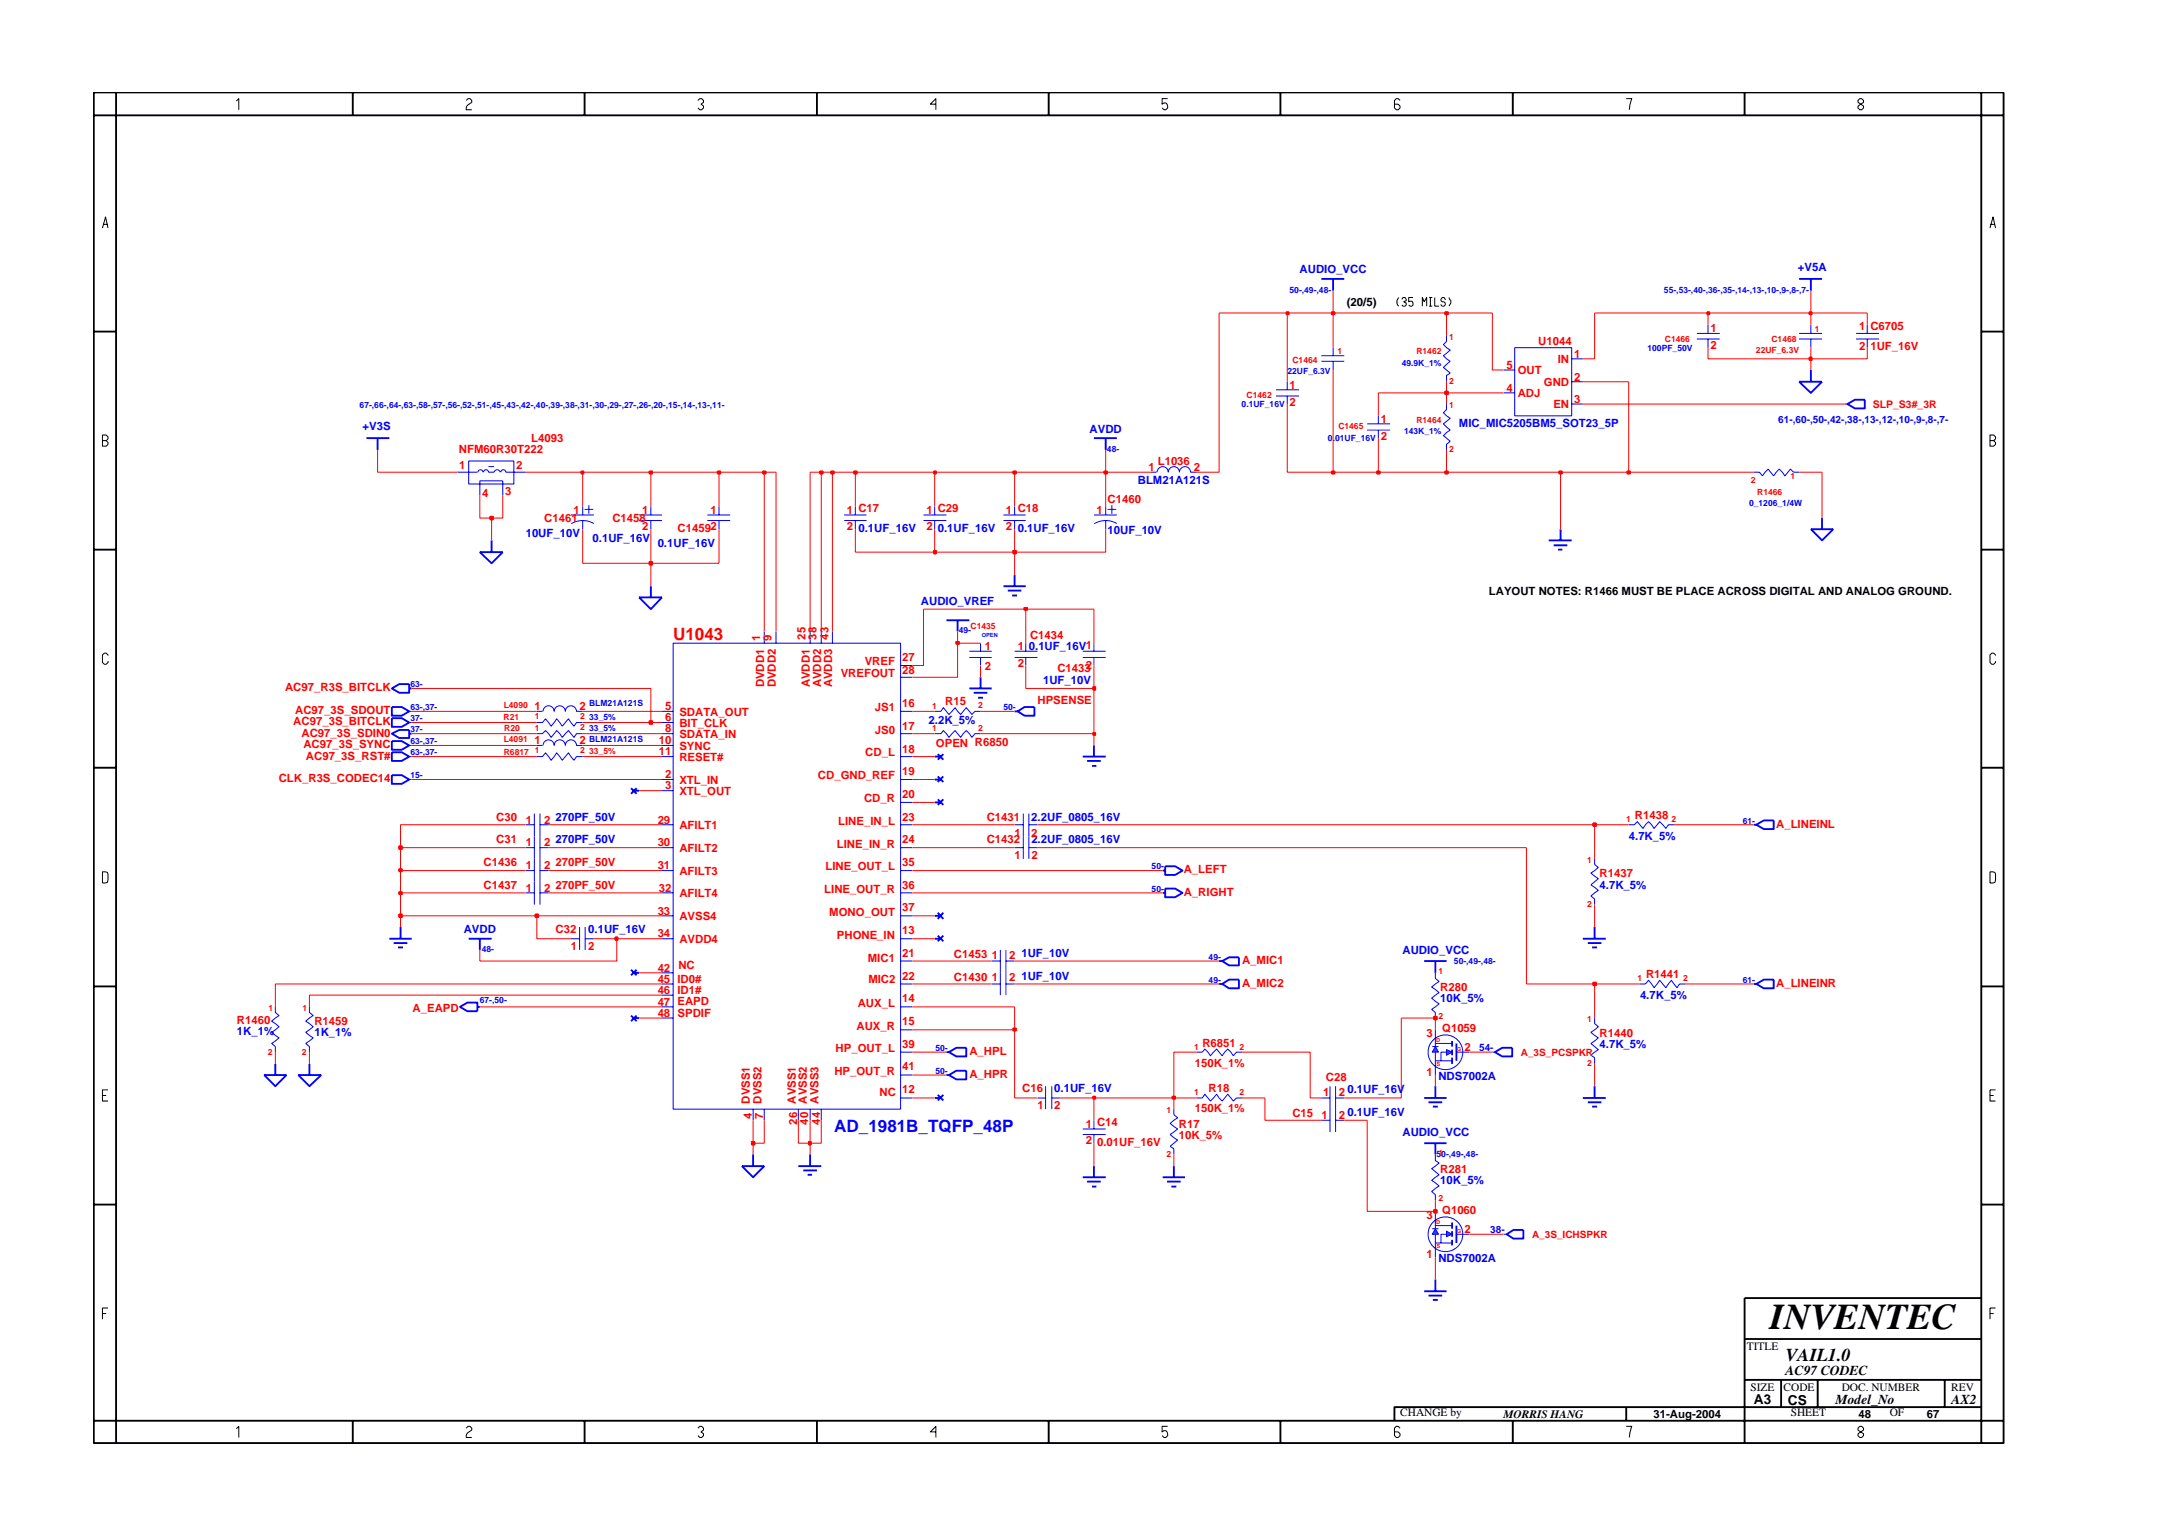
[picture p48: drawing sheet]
<svg xmlns="http://www.w3.org/2000/svg" width="297mm" height="210mm" viewBox="0 0 297 210" stroke-linecap="round" stroke-linejoin="round" font-family="sans-serif">
<defs><g id="words">
<text font-size="5" x="241.8" y="181.6">INVENTEC</text>
<text font-size="2.5" x="244" y="185.9">VAIL1.0</text>
<text font-size="2.3" fill="#f00" x="92" y="87.5">U1043</text>
<text font-size="2.3" fill="#00f" x="114" y="154.7">AD_1981B_TQFP_48P</text>
<g font-size="1.9">
<text x="239.6" y="191.9">A3</text>
<text x="244" y="187.9">AC97 CODEC</text>
<text x="244.3" y="192">CS</text>
<text x="250.8" y="191.9">Model_No</text>
<text x="266.6" y="191.9">AX2</text>
</g>
<g font-size="1.6" fill="#00f">
<text x="177.6" y="37.4">AUDIO_VCC</text>
<text x="245.6" y="37">+V5A</text>
<text x="49.5" y="58.8">+V3S</text>
<text x="148.9" y="59.1">AVDD</text>
<text x="199.3" y="58.3">MIC_MIC5205BM5_SOT23_5P</text>
<text x="155.5" y="66.1">BLM21A121S</text>
<text x="71.8" y="73.3">10UF_10V</text>
<text x="81" y="74.1">0.1UF_16V</text>
<text x="89.9" y="74.7">0.1UF_16V</text>
<text x="117.3" y="72.7">0.1UF_16V</text>
<text x="128.1" y="72.7">0.1UF_16V</text>
<text x="139.1" y="72.7">0.1UF_16V</text>
<text x="151.3" y="72.9">10UF_10V</text>
<text x="125.8" y="82.6">AUDIO_VREF</text>
<text x="140.6" y="88.8">0.1UF_16V1</text>
<text x="142.5" y="93.5">1UF_10V</text>
<text x="126.9" y="98.9">2.2K_5%</text>
<text x="75.9" y="112.2">270PF_50V</text>
<text x="140.9" y="112.2">2.2UF_0805_16V</text>
<text x="75.9" y="115.2">270PF_50V</text>
<text x="140.9" y="115.2">2.2UF_0805_16V</text>
<text x="222.6" y="114.7">4.7K_5%</text>
<text x="218.6" y="121.4">4.7K_5%</text>
<text x="63.4" y="127.5">AVDD</text>
<text x="80.4" y="127.5">0.1UF_16V</text>
<text x="139.6" y="130.8">1UF_10V</text>
<text x="191.6" y="130.4">AUDIO_VCC</text>
<text x="139.6" y="133.9">1UF_10V</text>
<text x="196.8" y="136.9">10K_5%</text>
<text x="224.1" y="136.5">4.7K_5%</text>
<text x="32.4" y="141.5">1K_1%</text>
<text x="43" y="141.6">1K_1%</text>
<text x="218.6" y="143.2">4.7K_5%</text>
<text x="144" y="149.2">0.1UF_16V</text>
<text x="184.1" y="149.4">0.1UF_16V</text>
<text x="196.5" y="147.6">NDS7002A</text>
<text x="184.1" y="152.5">0.1UF_16V</text>
<text x="191.6" y="155.3">AUDIO_VCC</text>
<text x="196.8" y="161.8">10K_5%</text>
<text x="196.5" y="172.5">NDS7002A</text>
</g>
<g font-size="1.6">
<text x="184" y="41.8">(20/5)</text>
<text x="203.4" y="81.4">LAYOUT NOTES: R1466 MUST BE PLACE ACROSS DIGITAL AND ANALOG GROUND.</text>
<text x="238.7" y="184.4">TITLE</text>
<text x="239.2" y="190">SIZE</text>
<text x="243.7" y="190">CODE</text>
<text x="251.6" y="190">DOC. NUMBER</text>
<text x="266.6" y="190">REV</text>
<text x="191.3" y="193.5">CHANGE by</text>
<text x="205.4" y="193.7">MORRIS HANG</text>
<text x="225.9" y="193.7">31-Aug-2004</text>
<text x="244.7" y="193.5">SHEET</text>
<text x="253.9" y="193.7">48</text>
<text x="258.2" y="193.5">OF</text>
<text x="263.3" y="193.7">67</text>
</g>
<g font-size="1.6" fill="#f00">
<text x="210.2" y="47.1">U1044</text>
<text x="233.7" y="45.3">1</text>
<text x="233.7" y="47.7">2</text>
<text x="254" y="45.1">1 C6705</text>
<text x="254" y="47.9">2</text>
<text x="255.6" y="47.9">1UF_16V</text>
<text x="176.2" y="53.1">1</text>
<text x="205.9" y="50.4">5</text>
<text x="205.9" y="53.5">4</text>
<text x="207.4" y="51.1">OUT</text>
<text x="211" y="52.7">GND</text>
<text x="212.8" y="49.6">IN</text>
<text x="215.1" y="52">2</text>
<text x="215.1" y="48.9">1</text>
<text x="176.2" y="55.5">2</text>
<text x="188.6" y="57.8">1</text>
<text x="207.4" y="54.3">ADJ</text>
<text x="212.2" y="55.8">EN</text>
<text x="215.1" y="55">3</text>
<text x="62.7" y="61.9">NFM60R30T222</text>
<text x="62.7" y="64.1">1</text>
<text x="70.5" y="64.1">2</text>
<text x="72.6" y="60.4">L4093</text>
<text x="156.9" y="64.4">1</text>
<text x="158.2" y="63.6">L1036</text>
<text x="163.1" y="64.4">2</text>
<text x="188.6" y="60.1">2</text>
<text x="65.9" y="67.9">4</text>
<text x="69" y="67.6">3</text>
<text x="74.4" y="71.4">C1461</text>
<text x="78.3" y="70.2">1</text>
<text x="83.7" y="71.4">C1458</text>
<text x="87.7" y="70.2">1</text>
<text x="97.1" y="70.2">1</text>
<text x="115.7" y="70.2">1 C17</text>
<text x="126.6" y="70.2">1 C29</text>
<text x="137.4" y="70.2">1 C18</text>
<text x="149.8" y="70.2">1</text>
<text x="151.3" y="68.8">C1460</text>
<text x="87.7" y="72.5">2</text>
<text x="92.6" y="72.7">C14592</text>
<text x="115.7" y="72.5">2</text>
<text x="126.6" y="72.5">2</text>
<text x="137.4" y="72.5">2</text>
<text x="103.9" y="87.6" transform="rotate(-90 103.9 87.6)">1</text>
<text x="105.4" y="87.6" transform="rotate(-90 105.4 87.6)">9</text>
<text x="110.1" y="87.4" transform="rotate(-90 110.1 87.4)">25</text>
<text x="111.6" y="87.4" transform="rotate(-90 111.6 87.4)">38</text>
<text x="113.2" y="87.4" transform="rotate(-90 113.2 87.4)">43</text>
<text x="134.6" y="88.8">1</text>
<text x="139.1" y="88.8">1</text>
<text x="140.7" y="87.3">C1434</text>
<text x="39" y="94.5">AC97_R3S_BITCLK</text>
<text x="104.4" y="93.9" transform="rotate(-90 104.4 93.9)">DVDD1</text>
<text x="106" y="93.9" transform="rotate(-90 106 93.9)">DVDD2</text>
<text x="110.7" y="93.9" transform="rotate(-90 110.7 93.9)">AVDD1</text>
<text x="112.2" y="93.9" transform="rotate(-90 112.2 93.9)">AVDD2</text>
<text x="113.7" y="93.9" transform="rotate(-90 113.7 93.9)">AVDD3</text>
<text x="114.9" y="92.5">VREFOUT</text>
<text x="118.1" y="90.9">VREF</text>
<text x="123.3" y="90.4">27</text>
<text x="123.3" y="92.1">28</text>
<text x="134.6" y="91.5">2</text>
<text x="139.1" y="91.2">2</text>
<text x="144.5" y="91.8">C1433</text>
<text x="148.4" y="91.4">2</text>
<text x="40.1" y="99.1">AC97_3S_BITCLK</text>
<text x="40.3" y="97.5">AC97_3S_SDOUT</text>
<text x="41.2" y="100.7">AC97_3S_SDIN0</text>
<text x="73" y="97">1</text>
<text x="73" y="101.7">1</text>
<text x="79.2" y="97">2</text>
<text x="79.2" y="101.7">2</text>
<text x="90" y="101.7">10</text>
<text x="90.9" y="98.6">6</text>
<text x="90.9" y="100.1">8</text>
<text x="90.9" y="97">5</text>
<text x="92.8" y="99.3">BIT_CLK</text>
<text x="92.8" y="100.8">SDATA_IN</text>
<text x="92.8" y="97.8">SDATA_OUT</text>
<text x="119.5" y="100.3">JS0</text>
<text x="119.5" y="97.2">JS1</text>
<text x="123.3" y="99.7">17</text>
<text x="123.3" y="96.6">16</text>
<text x="129.2" y="96.3">R15</text>
<text x="141.8" y="96.2">HPSENSE</text>
<text x="38.1" y="106.9">CLK_R3S_CODEC14</text>
<text x="41.5" y="102.3">AC97_3S_SYNC</text>
<text x="41.8" y="103.8">AC97_3S_RST#</text>
<text x="90" y="103.2">11</text>
<text x="90.9" y="106.4">2</text>
<text x="90.9" y="107.9">3</text>
<text x="92.8" y="104">RESET#</text>
<text x="92.8" y="102.4">SYNC</text>
<text x="92.8" y="107.1">XTL_IN</text>
<text x="111.8" y="106.5">CD_GND_REF</text>
<text x="118.2" y="103.4">CD_L</text>
<text x="123.3" y="105.9">19</text>
<text x="123.3" y="102.8">18</text>
<text x="127.9" y="102">OPEN R6850</text>
<text x="67.8" y="112.2">C30</text>
<text x="71.8" y="112.5">1</text>
<text x="74.4" y="112.5">2</text>
<text x="89.9" y="112.5">29</text>
<text x="92.8" y="113.3">AFILT1</text>
<text x="92.8" y="108.6">XTL_OUT</text>
<text x="114.5" y="112.7">LINE_IN_L</text>
<text x="118.1" y="109.6">CD_R</text>
<text x="123.3" y="112.2">23</text>
<text x="123.3" y="109">20</text>
<text x="134.8" y="112.2">C1431</text>
<text x="223.4" y="111.9">R1438</text>
<text x="242.7" y="113.1">A_LINEINL</text>
<text x="66.1" y="118.3">C1436</text>
<text x="67.8" y="115.2">C31</text>
<text x="71.8" y="118.7">1</text>
<text x="71.8" y="115.7">1</text>
<text x="74.4" y="118.7">2</text>
<text x="74.4" y="115.7">2</text>
<text x="75.9" y="118.3">270PF_50V</text>
<text x="89.9" y="115.7">30</text>
<text x="89.9" y="118.7">31</text>
<text x="92.8" y="116.4">AFILT2</text>
<text x="92.8" y="119.5">AFILT3</text>
<text x="112.8" y="118.9">LINE_OUT_L</text>
<text x="114.3" y="115.8">LINE_IN_R</text>
<text x="123.3" y="115.2">24</text>
<text x="123.3" y="118.3">35</text>
<text x="134.8" y="115.2">C1432</text>
<text x="138.6" y="114.3">1</text>
<text x="138.6" y="117.4">1</text>
<text x="140.9" y="114.3">2</text>
<text x="140.9" y="117.4">2</text>
<text x="161.7" y="119.3">A_LEFT</text>
<text x="218.6" y="119.9">R1437</text>
<text x="66.1" y="121.5">C1437</text>
<text x="71.8" y="121.8">1</text>
<text x="74.4" y="121.8">2</text>
<text x="75.9" y="121.5">270PF_50V</text>
<text x="89.9" y="125">33</text>
<text x="90" y="121.8">32</text>
<text x="92.8" y="125.7">AVSS4</text>
<text x="92.8" y="122.6">AFILT4</text>
<text x="112.6" y="122">LINE_OUT_R</text>
<text x="113.3" y="125.1">MONO_OUT</text>
<text x="123.3" y="121.5">36</text>
<text x="123.3" y="124.5">37</text>
<text x="161.7" y="122.4">A_RIGHT</text>
<text x="75.9" y="127.5">C32</text>
<text x="78" y="129.8">1</text>
<text x="80.4" y="129.8">2</text>
<text x="89.9" y="128">34</text>
<text x="92.8" y="128.9">AVDD4</text>
<text x="114.3" y="128.3">PHONE_IN</text>
<text x="118.6" y="131.4">MIC1</text>
<text x="123.3" y="130.8">21</text>
<text x="123.3" y="127.6">13</text>
<text x="130.3" y="130.9">C1453</text>
<text x="135.5" y="131">1</text>
<text x="137.9" y="131">2</text>
<text x="169.7" y="131.7">A_MIC1</text>
<text x="89.9" y="137.4">47</text>
<text x="89.9" y="134.3">45</text>
<text x="89.9" y="135.8">46</text>
<text x="89.9" y="132.8">42</text>
<text x="92.6" y="137.4">EAPD</text>
<text x="92.6" y="134.3">ID0#</text>
<text x="92.6" y="135.8">ID1#</text>
<text x="92.7" y="132.5">NC</text>
<text x="117.2" y="137.6">AUX_L</text>
<text x="118.6" y="134.3">MIC2</text>
<text x="123.3" y="137">14</text>
<text x="123.3" y="133.9">22</text>
<text x="130.3" y="134.1">C1430</text>
<text x="135.5" y="134.1">1</text>
<text x="137.9" y="134.1">2</text>
<text x="169.7" y="134.9">A_MIC2</text>
<text x="196.8" y="135.5">R280</text>
<text x="224.9" y="133.7">R1441</text>
<text x="242.7" y="134.9">A_LINEINR</text>
<text x="32.4" y="140">R1460</text>
<text x="43" y="140.1">R1459</text>
<text x="56.4" y="138.3">A_EAPD</text>
<text x="89.9" y="139">48</text>
<text x="92.6" y="138.9">SPDIF</text>
<text x="114.2" y="143.8">HP_OUT_L</text>
<text x="117" y="140.7">AUX_R</text>
<text x="123.3" y="140.1">15</text>
<text x="123.3" y="143.2">39</text>
<text x="164.3" y="143">R6851</text>
<text x="194.9" y="141.7">3</text>
<text x="197" y="141.1">Q1059</text>
<text x="200.1" y="143.6">2</text>
<text x="218.6" y="141.7">R1440</text>
<text x="114" y="146.9">HP_OUT_R</text>
<text x="120.2" y="149.8">NC</text>
<text x="123.3" y="149.4">12</text>
<text x="123.3" y="146.3">41</text>
<text x="132.4" y="144.2">A_HPL</text>
<text x="132.4" y="147.3">A_HPR</text>
<text x="139.7" y="149.2">C16</text>
<text x="163.2" y="145.8">150K_1%</text>
<text x="165.1" y="149.2">R18</text>
<text x="180.8" y="149.8">1</text>
<text x="181.2" y="147.7">C28</text>
<text x="182.9" y="149.8">2</text>
<text x="194.9" y="147">1</text>
<text x="102.5" y="150.8" transform="rotate(-90 102.5 150.8)">DVSS1</text>
<text x="102.7" y="152.9" transform="rotate(-90 102.7 152.9)">4</text>
<text x="104.1" y="150.8" transform="rotate(-90 104.1 150.8)">DVSS2</text>
<text x="104.3" y="152.9" transform="rotate(-90 104.3 152.9)">7</text>
<text x="108.7" y="150.8" transform="rotate(-90 108.7 150.8)">AVSS1</text>
<text x="108.9" y="153.7" transform="rotate(-90 108.9 153.7)">26</text>
<text x="110.2" y="150.8" transform="rotate(-90 110.2 150.8)">AVSS2</text>
<text x="110.4" y="153.7" transform="rotate(-90 110.4 153.7)">40</text>
<text x="111.9" y="150.8" transform="rotate(-90 111.9 150.8)">AVSS3</text>
<text x="112" y="153.7" transform="rotate(-90 112 153.7)">44</text>
<text x="141.8" y="151.6">1</text>
<text x="144" y="151.6">2</text>
<text x="148.4" y="154.1">1 C14</text>
<text x="161.1" y="155.6">10K_5%</text>
<text x="161.1" y="154.1">R17</text>
<text x="163.2" y="152">150K_1%</text>
<text x="176.6" y="152.7">C15</text>
<text x="180.5" y="152.9">1</text>
<text x="182.9" y="152.9">2</text>
<text x="148.4" y="156.4">2</text>
<text x="149.9" y="156.6">0.01UF_16V</text>
<text x="196.8" y="160.3">R281</text>
<text x="194.9" y="166.6">3</text>
<text x="197" y="166">Q1060</text>
<text x="194.9" y="171.9">1</text>
<text x="200.1" y="168.5">2</text>
</g>
<g font-size="1.4" fill="#00f">
<text x="243" y="57.8">61-,60-,50-,42-,38-,13-,12-,10-,9-,8-,7-</text>
<text x="202.1" y="143.6">54-</text>
<text x="203.6" y="168.5">38-</text>
</g>
<g font-size="1.4" fill="#f00">
<text x="255.9" y="55.7">SLP_S3#_3R</text>
<text x="207.8" y="144.3">A_3S_PCSPKR</text>
<text x="209.3" y="169.2">A_3S_ICHSPKR</text>
</g>
<g font-size="1.2" fill="#00f">
<text x="176.2" y="40">50-,49-,48-</text>
<text x="227.4" y="40">55-,53-,40-,36-,35-,14-,13-,10-,9-,8-,7-</text>
<text x="225.1" y="47.9">100PF_50V</text>
<text x="175.9" y="51.2">22UF_6.3V</text>
<text x="191.5" y="50">49.9K_1%</text>
<text x="49.1" y="55.7">67-,66-,64-,63-,58-,57-,56-,52-,51-,45-,43-,42-,40-,39-,38-,31-,30-,29-,27-,26-,20-,15-,14-,13-,11-</text>
<text x="169.6" y="55.6">0.1UF_16V</text>
<text x="191.8" y="59.3">143K_1%</text>
<text x="151.2" y="61.7">48-</text>
<text x="181.4" y="60.3">0.01UF_16V</text>
<text x="239" y="69.1">0_1206_1/4W</text>
<text x="131" y="86.6">49-</text>
<text x="56.1" y="93.9">63-</text>
<text x="56.1" y="98.6">37-</text>
<text x="56.1" y="97">63-,37-</text>
<text x="56.1" y="101.7">63-,37-</text>
<text x="56.1" y="100.1">37-</text>
<text x="80.5" y="96.5">BLM21A121S</text>
<text x="80.5" y="101.4">BLM21A121S</text>
<text x="80.5" y="99.9">33_5%</text>
<text x="80.5" y="98.4">33_5%</text>
<text x="137.1" y="97">50-</text>
<text x="56.1" y="106.4">15-</text>
<text x="56.1" y="103.2">63-,37-</text>
<text x="238.1" y="112.5">61-</text>
<text x="157.3" y="118.7">50-</text>
<text x="157.3" y="121.8">50-</text>
<text x="65.8" y="130.1">48-</text>
<text x="165.1" y="131.2">49-</text>
<text x="198.7" y="131.7">50-,49-,48-</text>
<text x="65.6" y="137.1">67-,50-</text>
<text x="165.1" y="134.3">49-</text>
<text x="238.1" y="134.3">61-</text>
<text x="127.8" y="143.6">50-</text>
<text x="127.8" y="146.7">50-</text>
<text x="196.3" y="158.1">50-,49-,48-</text>
</g>
<g font-size="1.2" fill="#f00">
<text x="198" y="46.4">1</text>
<text x="227.5" y="46.8">C1466</text>
<text x="242" y="46.8">C1468</text>
<text x="248" y="45.3">1</text>
<text x="176.6" y="49.6">C1464</text>
<text x="182.8" y="48.4">1</text>
<text x="193.5" y="48.4">R1462</text>
<text x="198" y="52.5">2</text>
<text x="239.9" y="48.3">22UF_6.3V</text>
<text x="170.3" y="54.4">C1462</text>
<text x="182.9" y="58.7">C1465</text>
<text x="193.5" y="57.8">R1464</text>
<text x="198" y="55.8">1</text>
<text x="198" y="61.8">2</text>
<text x="239.2" y="66">2</text>
<text x="244.7" y="65.5">1</text>
<text x="240.1" y="67.7">R1466</text>
<text x="132.6" y="86">C1435</text>
<text x="68.8" y="98.4">R21</text>
<text x="68.8" y="96.8">L4090</text>
<text x="68.8" y="101.4">L4091</text>
<text x="68.9" y="99.9">R20</text>
<text x="73.1" y="98.2">1</text>
<text x="73.1" y="99.8">1</text>
<text x="79.3" y="98.2">2</text>
<text x="79.3" y="99.8">2</text>
<text x="127.4" y="99.9">1</text>
<text x="127.4" y="96.9">1</text>
<text x="133.6" y="99.9">2</text>
<text x="133.6" y="96.8">2</text>
<text x="68.8" y="103.1">R6817</text>
<text x="73.1" y="102.9">1</text>
<text x="79.3" y="102.9">2</text>
<text x="80.5" y="103.1">33_5%</text>
<text x="222.2" y="112.4">1</text>
<text x="228.4" y="112.4">2</text>
<text x="216.9" y="118">1</text>
<text x="216.9" y="124">2</text>
<text x="196.5" y="133.1">1</text>
<text x="223.7" y="134.1">1</text>
<text x="230" y="134.1">2</text>
<text x="36.7" y="138.1">1</text>
<text x="41.3" y="138.1">1</text>
<text x="163.2" y="143.4">1</text>
<text x="169.4" y="143.4">2</text>
<text x="196.5" y="139.3">2</text>
<text x="216.9" y="139.7">1</text>
<text x="36.6" y="144.2">2</text>
<text x="41.3" y="144.2">2</text>
<text x="163.2" y="149.7">1</text>
<text x="169.4" y="149.6">2</text>
<text x="216.9" y="145.7">2</text>
<text x="159.4" y="152.1">1</text>
<text x="159.4" y="158.2">2</text>
<text x="196.5" y="158">1</text>
<text x="196.5" y="164.2">2</text>
</g>
<text font-size=".8" fill="#00f" x="134.1" y="87.1">OPEN</text>
<g font-size=".8" fill="#f00">
<text x="196.2" y="142.5">D</text>
<text x="199.1" y="143.6">G</text>
<text x="196.3" y="145.7">S</text>
<text x="196.2" y="167.3">D</text>
<text x="196.3" y="170.5">S</text>
<text x="199.1" y="168.4">G</text>
</g>
</g></defs>
<g fill="none" stroke="#00f" stroke-width=".14">
<path d="M174.4 53.3h3.1M174.4 54.1h3.1M175.9 52.2v1.1M175.9 54.1v1.1M180.5 48.6h3.2M180.5 49.4h3.2M182.1 47.5v1.1M182.1 49.4v1.2M197.6 55.2v.8l-.4 .4 .9 .8-.9 .7 .9 .9-.9 .7 .9 .8-.5 .4v.8M205.4 50.6h1.6M205.4 53.7h1.6M207 47.5h7.7v9.3h-7.7z"/>
<path d="M214.7 49h1.6M214.7 52.2h1.6M214.7 55.2h1.6M245.8 45.6h3.1M245.8 46.3h3.1M247.4 44.4v1.2M247.4 46.3v1.2M253.6 45.6h3.1M253.6 46.3h3.1M255.1 44.4v1.2M255.1 46.3v1.2M62.5 64.5h2.7"/>
<path d="M64 63h6.2v3.1h-6.2zM65.3 64.5a.34 .34 0 0 1 .3-.3 .34 .34 0 0 1 .4 .3M65.6 67.7v-2h3.1v2M66.1 64.5a.34 .34 0 0 1 .3-.3 .34 .34 0 0 1 .3 .3h.8M66.7 63.8h.8M67.5 64.5a.42 .42 0 0 1 .4-.3 .42 .42 0 0 1 .4 .3M68.4 64.5a.34 .34 0 0 1 .4-.3 .34 .34 0 0 1 .3 .3h2.7M96.6 70.4h3.2M96.6 71.1h3.2M98.2 69.2v1.2M98.2 71.1v1.2M115.3 70.4h3.1"/>
<path d="M115.3 71.1h3.1M116.9 69.2v1.2M116.9 71.1v1.2M239.6 64.5h.8l.4 .5 .8-.9 .7 .9 .8-.9 .8 .9 .7-.9 .5 .4h.7M55.9 97.2h.3M55.9 98.7h.3M73.3 97.2h.8M74.2 97.2a.76 .76 0 0 1 .8-.8 .76 .76 0 0 1 .7 .8 .76 .76 0 0 1 .8-.8 .76 .76 0 0 1 .7 .8 .76 .76 0 0 1 .8-.8 .76 .76 0 0 1 .8 .8h.8M132.4 89h3.1M132.4 89.8h3.1M134 87.9v1.1M134 89.8v1.1"/>
<path d="M138.6 89h3.2M138.6 89.8h3.2M140.2 87.9v1.1M140.2 89.8v1.1M55.9 101.9h.3M55.9 103.4h.3M55.9 106.5h.3M71.8 115.8h1.2M71.8 119h1.2M73 114.3v6.2M73.3 100.3h.8l.4-.5 .8 1 .8-1 .7 1 .9-1 .7 1 .4-.5h.8M73.3 103.4h.8l.4-.5 .8 1 .8-1 .7 1 .9-1 .7 1 .4-.5h.8"/>
<path d="M73.3 101.9h.8M73.8 115.8h1.2M73.8 114.3v6.2M73.8 119h1.2M74.2 101.9a.76 .76 0 0 1 .8-.8 .76 .76 0 0 1 .7 .8 .76 .76 0 0 1 .8-.8 .76 .76 0 0 1 .7 .8 .76 .76 0 0 1 .8-.8 .76 .76 0 0 1 .8 .8h.8M127.7 100.3h.9l.3-.5 .8 1 .8-1 .8 1 .7-1 .8 1 .4-.5h.8M138.6 115.8h1.2M138.6 112.7h1.2M139.8 111.2v6.2M140.6 115.8h1.2M140.6 111.2v6.2M140.6 112.7h1.2"/>
<path d="M217.9 117.4v.7l.5 .4-1 .8 1 .8-1 .8 1 .8-1 .7 .5 .5v.7M37.6 137.6v.8l.5 .4-1 .7 1 .8-1 .8 1 .7-1 .8 .5 .4v.8M42.3 137.6v.8l.5 .4-1 .7 1 .8-1 .8 1 .7-1 .8 .5 .4v.8M135.5 134.5h1.2M135.5 131.3h1.2M136.7 129.8v6.2M137.4 134.5h1.2M137.4 129.8v6.2M137.4 131.3h1.2M196.1 132.9v.8l.5 .4-1 .8 1 .8-1 .7 1 .8-1 .7 .5 .5v.7M141.8 150h1.1M142.9 148.4v3.2"/>
<path d="M143.7 150h1.1M143.7 148.4v3.2M147.9 154.3h3.2M147.9 155h3.2M149.5 153.1v1.2M149.5 155v1.2M160.4 151.6v.7l.5 .5-1 .7 1 .8-1 .7 1 .8-1 .8 .5 .4v.7M199 168.7h1.8M205.4 168.7h.5"/>
</g>
<g fill="none" stroke="#00f" stroke-width=".25">
<path d="M180.5 38.1h3.2M182.1 38.1v1.6M245.8 38.1h3.1M247.4 38.1v1.6M50.1 59.9h3.1M51.6 59.9v1.6M149.5 59.9h3.1M151.1 59.9v1.6M245.8 52.2h3.1l-1.5 1.5zM247.4 50.6v1.6M211.6 73.8h3.1M212.3 74.5h1.9"/>
<path d="M212.9 75.1h.6M213.2 72.3v1.5M247.4 72.3h3.1l-1.6 1.5zM248.9 70.8v1.5M53.5 98.1h1.4l1 .6-1 .6h-1.4zM53.5 96.6h1.4l1 .6-1 .6h-1.4zM129.3 84.8h3.1M130.8 84.8v1.5M132.4 94.1h3.1M133 94.7h1.9M133.6 95.3h.7M134 92.6v1.5"/>
<path d="M138.6 97.2h.5M139.1 97.2l.9-.6h1.3v1.2h-1.3zM53.5 101.3h1.4l1 .6-1 .6h-1.4zM53.5 102.8h1.4l1 .6-1 .6h-1.4zM53.5 105.9h1.4l1 .6-1 .6h-1.4zM86.2 107.7l.8 .8M86.6 108h.7M87 107.7l-.8 .8M127.7 103.4h.9M128.1 103.1l.8 .7M128.9 103.1l-.8 .7M239.6 112.7h.4"/>
<path d="M240 112.7l1-.6h1.3v1.2h-1.3zM62.9 137.6l1-.6h1.3v1.2h-1.3zM64 128.3h3.2M65.2 137.6h.4M65.6 128.3v1.5M158.9 122h.3M159.2 121.4h1.4l1 .6-1 .6h-1.4zM194.6 131.3h3M196.1 131.3v1.6M127.7 150h.9M128.1 149.6l.8 .8M128.9 149.6l-.8 .8"/>
<path d="M129.3 146.9h.4M129.3 143.8h.4M129.7 146.9l1-.6h1.3v1.2h-1.3zM129.7 143.8l1-.6h1.3v1.2h-1.3zM149.5 159.4v1.5M160.4 159.4v1.5M194.6 150h3M194.6 156.2h3M195.2 150.6h1.8M195.8 151.2h.7M196.1 148.4v1.6M196.1 156.2v1.5"/>
<path d="M216.3 150h3.1M216.9 150.6h1.9M217.5 151.2h.7M217.9 148.4v1.6M147.9 160.9h3.2M148.5 161.5h1.9M149.2 162.2h.6M158.9 160.9h3M159.5 161.5h1.8M160 162.2h.7M194.6 176.5h3M195.2 177.1h1.8"/>
<path d="M195.8 177.6h.7M196.1 174.9v1.6M199 167.5v2.4M205.9 168.7l.9-.6h1.3v1.2h-1.3z"/>
</g>
<path d="M196.1 167.9l.4 .8h-.8z" fill-rule="evenodd" fill="#3c3cc8" stroke="#00f" stroke-width=".14"/>
<path d="M195.7 167.9h.8" fill="none" stroke="#00f" stroke-width=".14"/>
<path d="M197.6 168.2l.8 .5-.8 .3z" fill-rule="evenodd" fill="#3c3cc8" stroke="#00f" stroke-width=".14"/>
<g fill="none" stroke="#00f" stroke-width=".25">
<path d="M252.4 55.2l1-.6h1.4v1.2h-1.4zM127.7 128.3h.9M127.7 125.2h.9M128.1 127.9l.8 .7M128.1 124.7l.8 .9M128.9 127.9l-.8 .7M128.9 124.7l-.8 .9M101.4 159.4h3l-1.5 1.5zM102.9 157.7v1.7M199 142.6v2.4M198.4 167.1v.8M198.4 168.2v.8"/>
<path d="M198.4 169.4v.8"/>
</g>
<g fill="none" stroke="#00f" stroke-width=".14">
<path d="M252.1 55.2h.3M78 128.3h1.2M79.2 126.7v3.1M80 128.3h1.1M80 126.7v3.1M199 143.8h1.8M196.1 169.9h2.3M196.1 167.5h2.3M196.1 165.5v2.4M196.1 168.7v3.1M197.6 168.7h-.7v1.2"/>
<circle cx="197.5" cy="168.7" r="2.37"/>
</g>
<path d="M196.1 143l.4 .8h-.8z" fill-rule="evenodd" fill="#3c3cc8" stroke="#00f" stroke-width=".14"/>
<path d="M195.7 143h.8" fill="none" stroke="#00f" stroke-width=".14"/>
<path d="M197.6 143.4l.8 .4-.8 .4z" fill-rule="evenodd" fill="#3c3cc8" stroke="#00f" stroke-width=".14"/>
<g fill="none" stroke="#00f" stroke-width=".25">
<path d="M65.6 75.5h3.1l-1.5 1.5zM67.2 73.8v1.7M138.6 78.6v1.5M53.5 94.1l1.1-.6h1.3v1.2h-1.3zM55.9 94.1h.3M87.3 81.6h3.2l-1.6 1.6zM88.9 80.1v1.5M137.1 80.1h3.1M137.7 80.7h1.9M138.3 81.4h.7M53.5 100.3l1.1-.5h1.3v1.1h-1.3zM55.9 100.3h.3"/>
<path d="M127.7 109.7h.9M127.7 106.5h.9M128.1 109.2l.8 .8M128.1 106.1l.8 .8M128.9 109.2l-.8 .8M128.9 106.1l-.8 .8M147.9 103.4h3.2M148.5 104h1.9M149.2 104.7h.6M149.5 101.9v1.5M158.9 119h.3M159.2 118.4h1.4l1 .6-1 .6h-1.4z"/>
<path d="M53.2 128.3h3M53.8 128.9h1.9M54.4 129.5h.7M54.7 126.7v1.6M86.2 132.5l.8 .8M86.2 138.8l.8 .7M86.6 132.9h.7M86.6 139.1h.7M87 132.5l-.8 .8M87 138.8l-.8 .7M166.6 134.5h.4M166.6 131.3h.4"/>
<path d="M167 134.5l.9-.6h1.4v1.2h-1.4zM167 131.3l.9-.5h1.4v1.1h-1.4zM216.3 128.3h3.1M216.9 128.9h1.9M217.5 129.5h.7M217.9 126.7v1.6M239.6 134.5h.4M240 134.5l1-.6h1.3v1.2h-1.3zM36.1 146.9h3l-1.5 1.5zM37.6 145.4v1.5M40.8 146.9h3.1l-1.6 1.5zM42.3 145.4v1.5"/>
<path d="M109.1 159.4h3.1M109.8 159.9h1.8M110.7 157.7v1.7M198.4 142.3v.7M198.4 143.4v.8M198.4 144.5v.9M204.2 143.8l1.1-.6h1.3v1.2h-1.3zM110.3 160.5h.6"/>
</g>
<g fill="none" stroke="#00f" stroke-width=".14">
<path d="M186.8 57.9h3.1M186.8 58.8h3.1M188.3 56.8v1.1M188.3 58.8v1.1M197.6 45.9v.8l-.4 .4 .9 .8-.9 .7 .9 .8-.9 .8 .9 .8-.5 .3v.9M231.8 45.6h3.2M231.8 46.3h3.2M233.4 44.4v1.2M233.4 46.3v1.2M78 70.4h3.1M79.6 69.2v1.2M79.6 71.1v1.2"/>
<path d="M79.9 69.6h1.2M80.5 69v1.2M81.1 71.5a3 3 0 0 0-3.1 .1M87.3 70.4h3.2M87.3 71.1h3.2M88.9 69.2v1.2M88.9 71.1v1.2M126.2 70.4h3.1M126.2 71.1h3.1M127.7 69.2v1.2M127.7 71.1v1.2M137.1 70.4h3.1"/>
<path d="M137.1 71.1h3.1M138.6 69.2v1.2M138.6 71.1v1.2M149.5 70.4h3.1M151.1 69.2v1.2M151.1 71.1v1.2M151.3 69.6h1.2M151.9 69v1.2M152.6 71.5a3 3 0 0 0-3.1 .1M157.3 64.5h.7M158.1 64.5a.76 .76 0 0 1 .8-.7 .76 .76 0 0 1 .7 .7 .76 .76 0 0 1 .8-.7 .76 .76 0 0 1 .7 .7 .76 .76 0 0 1 .8-.7 .76 .76 0 0 1 .8 .7h.8M73.3 98.7h.8l.4-.5 .8 1 .8-1 .7 1 .9-1 .7 1 .4-.5h.8"/>
<path d="M90.5 98.7h1.5M90.5 97.2h1.5M92 87.9h31v63.7h-31zM104.4 86.3v1.6M106 86.3v1.6M110.7 86.3v1.6M112.2 86.3v1.6M113.7 86.3v1.6M123 97.2h1.7M123 90.9h1.7M123 92.6h1.7M127.7 97.2h.9l.3-.5 .8 .9 .8-.9 .8 .9 .7-.9 .8 .9 .4-.4h.8"/>
<path d="M147.9 89h3.2M147.9 89.8h3.2M149.5 87.9v1.1M149.5 89.8v1.1M71.8 112.7h1.2M73 111.2v3.1M73.8 112.7h1.2M73.8 111.2v3.1M90.5 112.7h1.5M90.5 100.3h1.5M90.5 101.9h1.5M90.5 103.4h1.5"/>
<path d="M90.5 106.5h1.5M90.5 108h1.5M90.5 115.8h1.5M90.5 119h1.5M123 112.7h1.7M123 100.3h1.7M123 103.4h1.7M123 106.5h1.7M123 115.8h1.7M123 119h1.7M123 109.7h1.7M222.5 112.7h.8l.4-.4 .8 .9 .7-.9 .8 .9 .8-.9 .8 .9 .4-.5h.7"/>
<path d="M71.8 122h1.2M73 120.5v3.1M73.8 122h1.2M73.8 120.5v3.1M90.5 122h1.5M90.5 134.5h1.5M90.5 125.2h1.5M90.5 128.3h1.5M90.5 136h1.5M90.5 137.6h1.5M90.5 139.1h1.5M90.5 132.9h1.5"/>
<path d="M123 122h1.7M123 134.5h1.7M123 125.2h1.7M123 128.3h1.7M123 137.6h1.7M123 131.3h1.7M217.9 139.1v.8l.5 .4-1 .8 1 .7-1 .8 1 .8-1 .8 .5 .3v.9M224.1 134.5h.7l.4-.5 .8 1 .8-1 .8 1 .8-1 .7 1 .4-.5h.8M102.9 151.6v1.5M104.4 151.6v1.5M109.1 151.6v1.5M110.7 151.6v1.5"/>
<path d="M112.2 151.6v1.5M123 143.8h1.7M123 150h1.7M123 140.7h1.7M123 146.9h1.7M163.5 143.8h.8l.3-.4 .8 .9 .8-.9 .8 .9 .8-.9 .7 .9 .4-.5h.8M163.5 150h.8l.3-.5 .8 1 .8-1 .8 1 .8-1 .7 1 .4-.5h.8M180.5 150h1.2M180.5 153.1h1.2M181.7 148.4v6.3M182.5 150h1.2M182.5 148.4v6.3"/>
<path d="M182.5 153.1h1.2M196.1 157.7v.9l.5 .3-1 .8 1 .8-1 .8 1 .8-1 .7 .5 .5v.7M196.1 145h2.3M196.1 142.6h2.3M196.1 140.7v2.3M196.1 143.8v3.1M197.6 143.8h-.7v1.2M203.9 143.8h.3"/>
<circle cx="197.5" cy="143.8" r="2.37"/>
</g>
<path d="M186.8 153.1v12.4h9.3M196.1 171.8v3.1M200.8 168.7h4.6" fill="none" stroke="#f00" stroke-width=".14"/>
<path d="M195.9 165.4h.4v.3h-.4z" fill-rule="evenodd" fill="#8e2323" stroke="#f00" stroke-width=".25"/>
<path d="M195.9 165.4h.4v.3h-.4z" fill="none" stroke="#f00" stroke-width=".25"/>
<path d="M102.9 156.2v1.5M110.7 156.2v1.5M149.5 156.2v3.2M160.4 157.7v1.7M196.1 164v1.5" fill="none" stroke="#f00" stroke-width=".14"/>
<path d="M102.7 156.1v.3h.4v-.3z" fill-rule="evenodd" fill="#8e2323" stroke="#f00" stroke-width=".25"/>
<path d="M102.7 156.1h.4v.3h-.4z" fill="none" stroke="#f00" stroke-width=".25"/>
<path d="M102.9 153.1v3.1h1.5v-3.1M109.1 153.1v3.1h1.6" fill="none" stroke="#f00" stroke-width=".14"/>
<path d="M110.5 156.1h.3v.3h-.3z" fill-rule="evenodd" fill="#8e2323" stroke="#f00" stroke-width=".25"/>
<path d="M110.5 156.1h.3v.3h-.3z" fill="none" stroke="#f00" stroke-width=".25"/>
<path d="M110.7 153.1v3.1h1.5v-3.1M124.7 150h3M138.6 140.7v9.3h3.2M144.8 150h4.7v3.1M160.4 150v1.6M172.8 150v3.1h7.7M183.7 153.1h3.1" fill="none" stroke="#f00" stroke-width=".14"/>
<path d="M149.4 149.9h.2v.2h-.2z" fill-rule="evenodd" fill="#8e2323" stroke="#f00" stroke-width=".25"/>
<path d="M149.4 149.9h.2v.2h-.2z" fill="none" stroke="#f00" stroke-width=".25"/>
<path d="M149.5 150h10.9" fill="none" stroke="#f00" stroke-width=".14"/>
<path d="M160.2 149.9h.4v.2h-.4z" fill-rule="evenodd" fill="#8e2323" stroke="#f00" stroke-width=".25"/>
<path d="M160.2 149.9h.4v.2h-.4z" fill="none" stroke="#f00" stroke-width=".25"/>
<path d="M191.5 139.1v10.9h-7.8M37.6 143.8v1.6M42.3 143.8v1.6M124.7 146.9h4.6M124.7 143.8h4.6M124.7 140.7h13.9M163.5 143.8h-3.1v6.2h3.1M169.7 150h3.1M169.7 143.8h9.3v6.2h1.5M196.1 146.9v1.5M200.8 143.8h3.1M217.9 145.4v3" fill="none" stroke="#f00" stroke-width=".14"/>
<path d="M138.5 140.6h.3v.2h-.3z" fill-rule="evenodd" fill="#8e2323" stroke="#f00" stroke-width=".25"/>
<path d="M138.5 140.6h.3v.2h-.3z" fill="none" stroke="#f00" stroke-width=".25"/>
<path d="M87.3 139.1h3.2M138.6 137.6v3.1M191.5 139.1h4.6v1.6" fill="none" stroke="#f00" stroke-width=".14"/>
<path d="M195.9 139h.4v.3h-.4z" fill-rule="evenodd" fill="#8e2323" stroke="#f00" stroke-width=".25"/>
<path d="M195.9 139h.4v.3h-.4z" fill="none" stroke="#f00" stroke-width=".25"/>
<path d="M208.6 115.8v18.7h9.3v4.6M65.6 137.6h24.9M90.5 134.5h-52.9v3.1M90.5 136h-48.2v1.6M124.7 137.6h13.9M124.7 134.5h10.8M138.6 134.5h28" fill="none" stroke="#f00" stroke-width=".14"/>
<path d="M217.7 134.3h.3v.3h-.3z" fill-rule="evenodd" fill="#8e2323" stroke="#f00" stroke-width=".25"/>
<path d="M217.7 134.3h.3v.3h-.3z" fill="none" stroke="#f00" stroke-width=".25"/>
<path d="M73.3 125.2v3.1h4.7M81.1 128.3h3.2v3h-18.7v-1.5M87.3 132.9h3.2M124.7 131.3h10.8M138.6 131.3h28M217.9 134.5h6.2M230.3 134.5h9.3" fill="none" stroke="#f00" stroke-width=".14"/>
<path d="M84.1 128.1h.3v.4h-.3z" fill-rule="evenodd" fill="#8e2323" stroke="#f00" stroke-width=".25"/>
<path d="M84.1 128.1h.3v.4h-.3z" fill="none" stroke="#f00" stroke-width=".25"/>
<path d="M54.7 125.2v1.5M84.3 128.3h6.2M124.7 128.3h3M217.9 123.6v3.1" fill="none" stroke="#f00" stroke-width=".14"/>
<path d="M54.6 125h.3v.3h-.3z" fill-rule="evenodd" fill="#8e2323" stroke="#f00" stroke-width=".25"/>
<path d="M54.6 125h.3v.3h-.3z" fill="none" stroke="#f00" stroke-width=".25"/>
<path d="M54.7 122v3.2h18.6" fill="none" stroke="#f00" stroke-width=".14"/>
<path d="M73.2 125h.3v.3h-.3z" fill-rule="evenodd" fill="#8e2323" stroke="#f00" stroke-width=".25"/>
<path d="M73.2 125h.3v.3h-.3z" fill="none" stroke="#f00" stroke-width=".25"/>
<path d="M73.3 125.2h17.2M124.7 125.2h3" fill="none" stroke="#f00" stroke-width=".14"/>
<path d="M54.6 121.9h.3v.3h-.3z" fill-rule="evenodd" fill="#8e2323" stroke="#f00" stroke-width=".25"/>
<path d="M54.6 121.9h.3v.3h-.3z" fill="none" stroke="#f00" stroke-width=".25"/>
<path d="M54.7 119v3h17.1M75 122h15.5M124.7 122h34.2" fill="none" stroke="#f00" stroke-width=".14"/>
<path d="M54.6 118.8h.3v.3h-.3z" fill-rule="evenodd" fill="#8e2323" stroke="#f00" stroke-width=".25"/>
<path d="M54.6 118.8h.3v.3h-.3z" fill="none" stroke="#f00" stroke-width=".25"/>
<path d="M54.7 115.8v3.2h17.1M75 119h15.5M124.7 119h34.2M217.9 112.7v4.7" fill="none" stroke="#f00" stroke-width=".14"/>
<path d="M54.6 115.7h.3v.3h-.3z" fill-rule="evenodd" fill="#8e2323" stroke="#f00" stroke-width=".25"/>
<path d="M54.6 115.7h.3v.3h-.3z" fill="none" stroke="#f00" stroke-width=".25"/>
<path d="M71.8 112.7h-17.1v3.1h17.1M75 115.8h15.5M75 112.7h15.5M124.7 115.8h13.9M124.7 112.7h13.9M141.8 115.8h66.8M141.8 112.7h76.1" fill="none" stroke="#f00" stroke-width=".14"/>
<path d="M217.7 112.5h.3v.4h-.3z" fill-rule="evenodd" fill="#8e2323" stroke="#f00" stroke-width=".25"/>
<path d="M217.7 112.5h.3v.4h-.3z" fill="none" stroke="#f00" stroke-width=".25"/>
<g fill="none" stroke="#f00" stroke-width=".14">
<path d="M56.2 106.5h34.3M56.2 103.4h17.1M56.2 101.9h17.1M56.2 100.3h17.1M79.6 103.4h10.9M79.6 101.9h10.9M79.6 100.3h10.9M87.3 108h3.2M124.7 109.7h3M124.7 106.5h3M124.7 103.4h3M124.7 100.3h3"/>
<path d="M134 100.3h15.5v1.6M217.9 112.7h4.6M228.7 112.7h10.9"/>
</g>
<path d="M149.4 100.2h.2v.2h-.2z" fill-rule="evenodd" fill="#8e2323" stroke="#f00" stroke-width=".25"/>
<path d="M149.4 100.2h.2v.2h-.2z" fill="none" stroke="#f00" stroke-width=".25"/>
<path d="M56.2 98.7h17.1M79.6 98.7h9.3M149.5 94.1v6.2" fill="none" stroke="#f00" stroke-width=".14"/>
<path d="M88.8 98.6h.3v.3h-.3z" fill-rule="evenodd" fill="#8e2323" stroke="#f00" stroke-width=".25"/>
<path d="M88.8 98.6h.3v.3h-.3z" fill="none" stroke="#f00" stroke-width=".25"/>
<path d="M56.2 94.1h32.7v4.6h1.6M56.2 97.2h17.1M79.6 97.2h10.9M124.7 97.2h3M134 97.2h4.6M140.2 90.9v3.2h9.3" fill="none" stroke="#f00" stroke-width=".14"/>
<path d="M149.4 93.9h.2v.3h-.2z" fill-rule="evenodd" fill="#8e2323" stroke="#f00" stroke-width=".25"/>
<path d="M149.4 93.9h.2v.3h-.2z" fill="none" stroke="#f00" stroke-width=".25"/>
<path d="M126.2 83.2v7.7h-1.5M130.8 87.9v4.7h-6.1M134 90.9v1.7M149.5 90.9v3.2" fill="none" stroke="#f00" stroke-width=".14"/>
<path d="M130.7 87.7h.3v.3h-.3z" fill-rule="evenodd" fill="#8e2323" stroke="#f00" stroke-width=".25"/>
<path d="M130.7 87.7h.3v.3h-.3z" fill="none" stroke="#f00" stroke-width=".25"/>
<path d="M104.4 64.5v21.8M106 64.5v21.8M110.7 64.5v21.8M112.2 64.5v21.8M113.7 64.5v21.8M126.2 83.2h14v4.7M130.8 86.3v1.6h3.2M149.5 83.2v4.7" fill="none" stroke="#f00" stroke-width=".14"/>
<path d="M140 83.1h.3v.2h-.3z" fill-rule="evenodd" fill="#8e2323" stroke="#f00" stroke-width=".25"/>
<path d="M140 83.1h.3v.2h-.3z" fill="none" stroke="#f00" stroke-width=".25"/>
<path d="M79.6 72.3v4.7h9.3v3.1M138.6 75.5v3.1M140.2 83.2h9.3" fill="none" stroke="#f00" stroke-width=".14"/>
<path d="M88.8 76.8h.3v.3h-.3z" fill-rule="evenodd" fill="#8e2323" stroke="#f00" stroke-width=".25"/>
<path d="M88.8 76.8h.3v.3h-.3z" fill="none" stroke="#f00" stroke-width=".25"/>
<path d="M88.9 72.3v4.7h9.3v-4.7M116.9 72.3v3.2h10.8" fill="none" stroke="#f00" stroke-width=".14"/>
<path d="M127.6 75.3h.3v.3h-.3z" fill-rule="evenodd" fill="#8e2323" stroke="#f00" stroke-width=".25"/>
<path d="M127.6 75.3h.3v.3h-.3z" fill="none" stroke="#f00" stroke-width=".25"/>
<path d="M127.7 72.3v3.2h10.9" fill="none" stroke="#f00" stroke-width=".14"/>
<path d="M138.5 75.3h.3v.3h-.3z" fill-rule="evenodd" fill="#8e2323" stroke="#f00" stroke-width=".25"/>
<path d="M138.5 75.3h.3v.3h-.3z" fill="none" stroke="#f00" stroke-width=".25"/>
<path d="M65.6 67.7v3.1h1.6v3M138.6 72.3v3.2h12.5v-3.2M213.2 64.5v7.8" fill="none" stroke="#f00" stroke-width=".14"/>
<path d="M67 70.6h.3v.4h-.3z" fill-rule="evenodd" fill="#8e2323" stroke="#f00" stroke-width=".25"/>
<path d="M67 70.6h.3v.4h-.3z" fill="none" stroke="#f00" stroke-width=".25"/>
<path d="M51.6 61.5v3h10.9M68.7 67.7v3.1h-1.5M71.8 64.5h7.8v4.7M88.9 64.5v4.7M98.2 64.5v4.7M116.9 64.5v4.7M127.7 64.5v4.7M138.6 64.5v4.7M151.1 64.5v4.7M248.9 64.5v6.3" fill="none" stroke="#f00" stroke-width=".14"/>
<path d="M79.4 64.4h.3v.3h-.3z" fill-rule="evenodd" fill="#8e2323" stroke="#f00" stroke-width=".25"/>
<path d="M79.4 64.4h.3v.3h-.3z" fill="none" stroke="#f00" stroke-width=".25"/>
<path d="M79.6 64.5h9.3" fill="none" stroke="#f00" stroke-width=".14"/>
<path d="M88.8 64.4h.3v.3h-.3z" fill-rule="evenodd" fill="#8e2323" stroke="#f00" stroke-width=".25"/>
<path d="M88.8 64.4h.3v.3h-.3z" fill="none" stroke="#f00" stroke-width=".25"/>
<path d="M88.9 64.5h9.3" fill="none" stroke="#f00" stroke-width=".14"/>
<path d="M98.1 64.4h.3v.3h-.3z" fill-rule="evenodd" fill="#8e2323" stroke="#f00" stroke-width=".25"/>
<path d="M98.1 64.4h.3v.3h-.3z" fill="none" stroke="#f00" stroke-width=".25"/>
<path d="M98.2 64.5h6.2" fill="none" stroke="#f00" stroke-width=".14"/>
<path d="M104.3 64.4h.3v.3h-.3z" fill-rule="evenodd" fill="#8e2323" stroke="#f00" stroke-width=".25"/>
<path d="M104.3 64.4h.3v.3h-.3z" fill="none" stroke="#f00" stroke-width=".25"/>
<path d="M104.4 64.5h1.6M110.7 64.5h1.5" fill="none" stroke="#f00" stroke-width=".14"/>
<path d="M112 64.4h.4v.3h-.4z" fill-rule="evenodd" fill="#8e2323" stroke="#f00" stroke-width=".25"/>
<path d="M112 64.4h.4v.3h-.4z" fill="none" stroke="#f00" stroke-width=".25"/>
<path d="M112.2 64.5h1.5" fill="none" stroke="#f00" stroke-width=".14"/>
<path d="M113.6 64.4h.3v.3h-.3z" fill-rule="evenodd" fill="#8e2323" stroke="#f00" stroke-width=".25"/>
<path d="M113.6 64.4h.3v.3h-.3z" fill="none" stroke="#f00" stroke-width=".25"/>
<path d="M113.7 64.5h3.2" fill="none" stroke="#f00" stroke-width=".14"/>
<path d="M116.7 64.4h.3v.3h-.3z" fill-rule="evenodd" fill="#8e2323" stroke="#f00" stroke-width=".25"/>
<path d="M116.7 64.4h.3v.3h-.3z" fill="none" stroke="#f00" stroke-width=".25"/>
<path d="M116.9 64.5h10.8" fill="none" stroke="#f00" stroke-width=".14"/>
<path d="M127.6 64.4h.3v.3h-.3z" fill-rule="evenodd" fill="#8e2323" stroke="#f00" stroke-width=".25"/>
<path d="M127.6 64.4h.3v.3h-.3z" fill="none" stroke="#f00" stroke-width=".25"/>
<path d="M127.7 64.5h10.9" fill="none" stroke="#f00" stroke-width=".14"/>
<path d="M138.5 64.4h.3v.3h-.3z" fill-rule="evenodd" fill="#8e2323" stroke="#f00" stroke-width=".25"/>
<path d="M138.5 64.4h.3v.3h-.3z" fill="none" stroke="#f00" stroke-width=".25"/>
<path d="M138.6 64.5h12.5" fill="none" stroke="#f00" stroke-width=".14"/>
<path d="M150.9 64.4h.3v.3h-.3z" fill-rule="evenodd" fill="#8e2323" stroke="#f00" stroke-width=".25"/>
<path d="M150.9 64.4h.3v.3h-.3z" fill="none" stroke="#f00" stroke-width=".25"/>
<path d="M166.6 42.8v21.7h-3.1M175.9 55.2v9.3h6.2M151.1 61.5v3h6.2" fill="none" stroke="#f00" stroke-width=".14"/>
<path d="M182 64.4v.3h.3v-.3z" fill-rule="evenodd" fill="#8e2323" stroke="#f00" stroke-width=".25"/>
<path d="M182 64.4h.3v.3h-.3z" fill="none" stroke="#f00" stroke-width=".25"/>
<path d="M182.1 50.6v13.9h6.2" fill="none" stroke="#f00" stroke-width=".14"/>
<path d="M188.2 64.4h.3v.3h-.3z" fill-rule="evenodd" fill="#8e2323" stroke="#f00" stroke-width=".25"/>
<path d="M188.2 64.4h.3v.3h-.3z" fill="none" stroke="#f00" stroke-width=".25"/>
<path d="M188.3 59.9v4.6h9.3" fill="none" stroke="#f00" stroke-width=".14"/>
<path d="M197.5 64.4h.3v.3h-.3z" fill-rule="evenodd" fill="#8e2323" stroke="#f00" stroke-width=".25"/>
<path d="M197.5 64.4h.3v.3h-.3z" fill="none" stroke="#f00" stroke-width=".25"/>
<path d="M197.6 61.5v3h15.6" fill="none" stroke="#f00" stroke-width=".14"/>
<path d="M213 64.4h.4v.3h-.4z" fill-rule="evenodd" fill="#8e2323" stroke="#f00" stroke-width=".25"/>
<path d="M213 64.4h.4v.3h-.4z" fill="none" stroke="#f00" stroke-width=".25"/>
<path d="M213.2 64.5h9.3" fill="none" stroke="#f00" stroke-width=".14"/>
<path d="M222.4 64.4h.3v.3h-.3z" fill-rule="evenodd" fill="#8e2323" stroke="#f00" stroke-width=".25"/>
<path d="M222.4 64.4h.3v.3h-.3z" fill="none" stroke="#f00" stroke-width=".25"/>
<path d="M197.6 55.2v-1.5h-9.3v3.1M216.3 55.2h35.8M222.5 52.2v12.3h17.1M245.8 64.5h3.1" fill="none" stroke="#f00" stroke-width=".14"/>
<path d="M197.5 53.5h.3v.4h-.3z" fill-rule="evenodd" fill="#8e2323" stroke="#f00" stroke-width=".25"/>
<path d="M197.5 53.5h.3v.4h-.3z" fill="none" stroke="#f00" stroke-width=".25"/>
<path d="M175.9 42.8v9.4M197.6 52.2v1.5h7.8M203.9 42.8v7.8h1.5M216.3 52.2h6.2M217.9 42.8v6.2h-1.6M233.4 47.5v1.5h14v1.6" fill="none" stroke="#f00" stroke-width=".14"/>
<path d="M247.3 48.9h.2v.3h-.2z" fill-rule="evenodd" fill="#8e2323" stroke="#f00" stroke-width=".25"/>
<path d="M247.3 48.9h.2v.3h-.2z" fill="none" stroke="#f00" stroke-width=".25"/>
<path d="M166.6 42.8h9.3M182.1 42.8v4.7M197.6 42.8v3.1M233.4 42.8v1.6M247.4 47.5v1.5h7.7v-1.5M247.4 42.8v1.6M255.1 42.8v1.6" fill="none" stroke="#f00" stroke-width=".14"/>
<path d="M175.8 42.7h.3v.2h-.3z" fill-rule="evenodd" fill="#8e2323" stroke="#f00" stroke-width=".25"/>
<path d="M175.8 42.7h.3v.2h-.3z" fill="none" stroke="#f00" stroke-width=".25"/>
<path d="M175.9 42.8h6.2" fill="none" stroke="#f00" stroke-width=".14"/>
<path d="M182 42.7v.2h.3v-.2z" fill-rule="evenodd" fill="#8e2323" stroke="#f00" stroke-width=".25"/>
<path d="M182 42.7h.3v.2h-.3z" fill="none" stroke="#f00" stroke-width=".25"/>
<path d="M182.1 39.7v3.1h15.5" fill="none" stroke="#f00" stroke-width=".14"/>
<path d="M197.5 42.7h.3v.2h-.3z" fill-rule="evenodd" fill="#8e2323" stroke="#f00" stroke-width=".25"/>
<path d="M197.5 42.7h.3v.2h-.3z" fill="none" stroke="#f00" stroke-width=".25"/>
<path d="M197.6 42.8h6.3M217.9 42.8h15.5" fill="none" stroke="#f00" stroke-width=".14"/>
<path d="M233.3 42.7h.2v.2h-.2z" fill-rule="evenodd" fill="#8e2323" stroke="#f00" stroke-width=".25"/>
<path d="M233.3 42.7h.2v.2h-.2z" fill="none" stroke="#f00" stroke-width=".25"/>
<path d="M233.4 42.8h14" fill="none" stroke="#f00" stroke-width=".14"/>
<path d="M247.3 42.7v.2h.2v-.2z" fill-rule="evenodd" fill="#8e2323" stroke="#f00" stroke-width=".25"/>
<path d="M247.3 42.7h.2v.2h-.2z" fill="none" stroke="#f00" stroke-width=".25"/>
<path d="M247.4 39.7v3.1h7.7" fill="none" stroke="#f00" stroke-width=".14"/>
<g fill="none" stroke="#000" stroke-width=".25">
<path d="M12.8 12.6h261v184.6h-261zM12.8 15.8h261M15.9 12.6v184.6M48.2 12.6v3.2M79.9 12.6v3.2M111.6 12.6v3.2M143.3 12.6v3.2M174.9 12.6v3.2M206.7 12.6v3.2M238.4 12.6v3.2M270.7 12.6v184.6M12.8 45.3h3.1"/>
<path d="M270.7 45.3h3.1M12.8 75.1h3.1M270.7 75.1h3.1M12.8 104.9h3.1M270.7 104.9h3.1M12.8 134.8h3.1M270.7 134.8h3.1M12.8 164.6h3.1M270.7 164.6h3.1M270.7 177.4h-32.3v19.8M12.8 194.2h261M48.2 194.2v3"/>
<path d="M79.9 194.2v3M111.6 194.2v3M143.3 194.2v3M174.9 194.2v3M206.7 194.2v3M222.2 192.3v1.9M238.4 183h32.3M238.4 188.6h32.3M243.4 188.6v3.7M248.4 188.6v3.7M265.7 188.6v3.7M270.7 192.3h-80.2v1.9"/>
</g>
<g fill="none" stroke="#000" stroke-width=".14">
<path d="M32.3 13.8l.3-.3v1.5M63.7 13.7l.3-.2h.2l.3 .2v.3l-.5 .3-.3 .4v.3h.8M95.4 13.7l.2-.2h.3l.2 .2v.3l-.3 .2 .3 .3v.2l-.2 .3h-.3l-.2-.3M127.9 14.2h-.8l.8-.7v1.5M159.5 13.5h-.7v.7l.2-.1a.5 .5 0 0 1 .5 .6l-.2 .3h-.3l-.2-.3M191.3 13.7l-.3-.2h-.2l-.3 .2v1l.3 .3h.2l.3-.3v-.2l-.3-.3h-.5M222.2 13.5h.8l-.4 1.5M253.9 13.7l.2-.2h.3l.2 .2v.3l-.7 .5v.2l.2 .3h.3l.2-.3v-.2l-.7-.5zM14 31.2l.4-1.6 .4 1.6M14.1 30.7h.6M271.9 31.2l.4-1.6 .4 1.6M272 30.7h.6"/>
<path d="M14 59.5h.5l.3 .2v.3l-.3 .2 .3 .3v.2l-.3 .3h-.5zM191.1 40.7a.78 .78 0 0 0 0 1.1M191.5 40.9l.2-.2h.3l.1 .2v.2l-.3 .1 .3 .2v.3l-.1 .1h-.3l-.2-.1M193.1 40.7h-.6v.5h.4l.2 .2v.3l-.2 .1h-.3l-.1-.1M194.3 41.8v-1.1l.3 .5 .3-.5v1.1M195.3 40.7h.4M195.3 41.8h.4M195.4 40.7v1.1M196 40.7v1.1h.6M197.5 41l-.2-.3h-.3l-.1 .4 .6 .3v.3l-.2 .1h-.3l-.1-.2M198 40.7l.1 .2a.62 .62 0 0 1-.1 .9M14 60.2h.5"/>
<path d="M271.9 60.2h.5l.3-.2v-.3l-.3-.2h-.5v1.5h.5l.3-.3v-.2l-.3-.3M14.8 89.6l-.3-.3h-.2l-.3 .2v1l.3 .3h.2l.3-.3v-.1M272.7 89.6l-.3-.3h-.3l-.2 .2v1l.2 .3h.3l.3-.3v-.1M14 119.1l.7 .1 .1 .3-.1 1.1-.7 .1zM271.9 119.1l.7 .1 .1 .3-.1 1.1-.7 .1zM14 149.7h.5M14.8 148.9h-.8v1.6h.8M271.9 149.7h.5M272.7 148.9h-.8v1.6h.8M14 179.5h.5M14.8 178.7h-.8v1.6M271.9 179.5h.5"/>
<path d="M272.7 178.7h-.8v1.6M32.3 195.3l.3-.4v1.5M63.7 195.2l.3-.3h.2l.3 .3v.2l-.7 .5-.1 .3v.2h.8M95.4 195.2l.2-.3h.3l.2 .3v.2l-.3 .3 .3 .2v.3l-.2 .2h-.3l-.2-.2M127.9 195.7h-.8l.8-.8v1.5M159.5 194.9h-.7v.8l.2-.2a.5 .5 0 0 1 .5 .7l-.2 .2h-.3l-.2-.2M191.3 195.2l-.3-.3h-.2l-.3 .3v1l.3 .2h.2l.3-.2v-.3l-.3-.2h-.5M222.2 194.9h.8l-.4 1.5M254.1 194.9l-.2 .3v.2l.7 .5v.3l-.2 .2h-.3l-.2-.2v-.3l.7-.5v-.2l-.2-.3z"/>
</g>
<use href="#words"/>
</svg>
